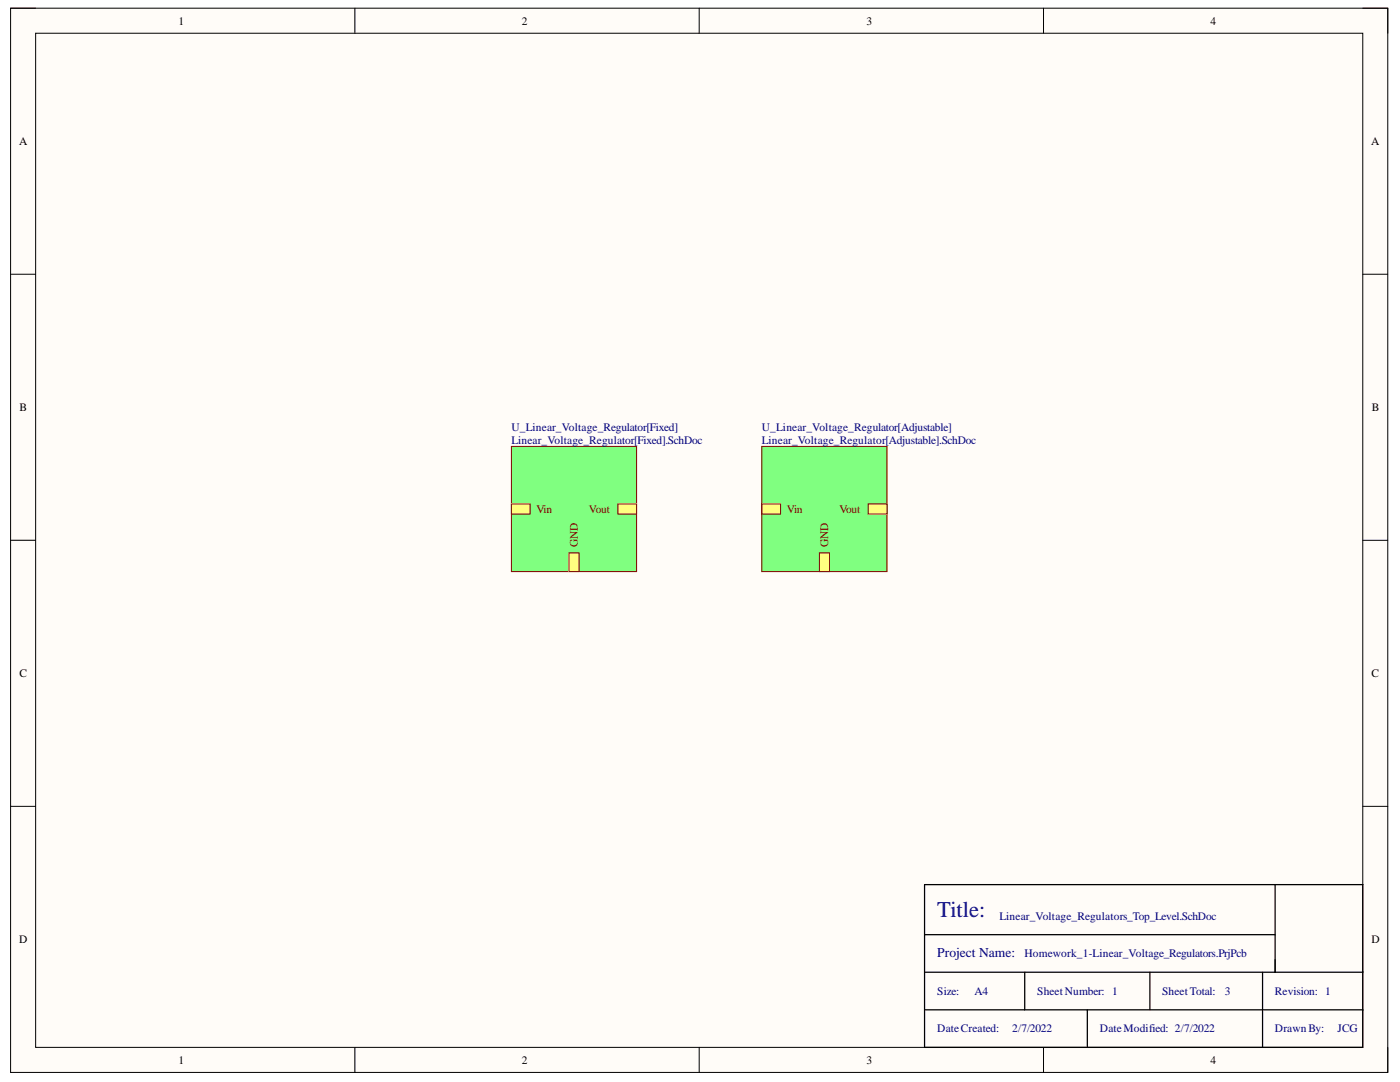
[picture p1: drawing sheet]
<svg xmlns="http://www.w3.org/2000/svg" width="279mm" height="216mm" viewBox="0 0 279 216" stroke-linecap="round" stroke-linejoin="round" font-family="sans-serif">
<defs><g id="words">
<text font-size="4.5" fill="#000080" x="187" y="183">Title:</text>
<text font-size="2.7" fill="#000080" x="187" y="190.9">Project Name:</text>
<g font-size="2.3">
<text x="35.6" y="4.9">1</text>
<text x="104.2" y="4.9">2</text>
<text x="172.9" y="4.9">3</text>
<text x="241.6" y="4.9">4</text>
<text x="3.8" y="28.9">A</text>
<text x="273.6" y="28.9">A</text>
<text x="3.9" y="82">B</text>
<text x="273.8" y="82">B</text>
<text x="3.9" y="135.1">C</text>
<text x="273.7" y="135.1">C</text>
<text x="3.8" y="188.2">D</text>
<text x="273.7" y="188.2">D</text>
<text x="35.6" y="212.2">1</text>
<text x="104.2" y="212.2">2</text>
<text x="172.9" y="212.2">3</text>
<text x="241.6" y="212.2">4</text>
</g>
<g font-size="2.3" fill="#000080">
<text x="102.1" y="86.1">U_Linear_Voltage_Regulator[Fixed]</text>
<text x="102.1" y="88.6">Linear_Voltage_Regulator[Fixed].SchDoc</text>
<text x="152" y="86.1">U_Linear_Voltage_Regulator[Adjustable]</text>
<text x="152" y="88.6">Linear_Voltage_Regulator[Adjustable].SchDoc</text>
<text x="199.5" y="183.6">Linear_Voltage_Regulators_Top_Level.SchDoc</text>
<text x="204.5" y="191">Homework_1-Linear_Voltage_Regulators.PrjPcb</text>
<text x="187" y="198.5">Size:</text>
<text x="194.5" y="198.5">A4</text>
<text x="207" y="198.5">SheetNumber: 1</text>
<text x="231.9" y="198.5">SheetTotal:</text>
<text x="244.5" y="198.5">3</text>
<text x="254.4" y="198.5">Revision: 1</text>
<text x="187" y="206">DateCreated:</text>
<text x="202" y="206">2/7/2022</text>
<text x="219.5" y="206">DateModified: 2/7/2022</text>
<text x="254.4" y="206">DrawnBy:</text>
<text x="266.9" y="206">JCG</text>
</g>
<g font-size="2.3" fill="#800000">
<text x="107.1" y="102.3">Vin</text>
<text x="117.5" y="102.3">Vout</text>
<text x="157" y="102.3">Vin</text>
<text x="167.5" y="102.3">Vout</text>
<text x="115.3" y="109.1" transform="rotate(-90 115.3 109.1)">GND</text>
<text x="165.3" y="109.1" transform="rotate(-90 165.3 109.1)">GND</text>
</g>
</g></defs>
<path d="M2.1 1.6h274.9v212.4h-274.9z" fill-rule="evenodd" fill="#fffcf8"/>
<path d="M2.1 1.6h274.9v212.4h-274.9z" fill="none" stroke="#000" stroke-width=".2"/>
<path d="M7.1 6.6h264.9v202.4h-264.9z" fill-rule="evenodd" fill="#fffcf8"/>
<g fill="none" stroke="#000" stroke-width=".2">
<path d="M2.1 1.6h5M7.1 6.6h264.9v202.4h-264.9zM70.8 1.6v5M139.5 1.6v5M208.3 1.6v5M272 1.6h5v5M2.1 54.7h5M272 54.7h5M2.1 107.8h5M272 107.8h5M2.1 160.9h5M272 160.9h5"/>
<path d="M70.8 209v5M139.5 209v5M208.3 209v5M277 209v5"/>
</g>
<path d="M102.1 89.1h24.9v25h-24.9z" fill-rule="evenodd" fill="#80ff80"/>
<path d="M102.1 89.1h24.9v25h-24.9z" fill="none" stroke="#800000" stroke-width=".2"/>
<path d="M102.1 100.6h3.7v2h-3.7z" fill-rule="evenodd" fill="#ffff80"/>
<path d="M102.1 100.6h3.7v2h-3.7z" fill="none" stroke="#800000" stroke-width=".2"/>
<path d="M123.3 100.6h3.7v2h-3.7z" fill-rule="evenodd" fill="#ffff80"/>
<path d="M123.3 100.6h3.7v2h-3.7z" fill="none" stroke="#800000" stroke-width=".2"/>
<path d="M113.6 110.3h2v3.8h-2z" fill-rule="evenodd" fill="#ffff80"/>
<path d="M113.6 110.3h2v3.8h-2z" fill="none" stroke="#800000" stroke-width=".2"/>
<path d="M152 89.1h25v25h-25z" fill-rule="evenodd" fill="#80ff80"/>
<path d="M152 89.1h25v25h-25z" fill="none" stroke="#800000" stroke-width=".2"/>
<path d="M173.3 100.6h3.7v2h-3.7z" fill-rule="evenodd" fill="#ffff80"/>
<path d="M173.3 100.6h3.7v2h-3.7z" fill="none" stroke="#800000" stroke-width=".2"/>
<path d="M152 100.6h3.8v2h-3.8z" fill-rule="evenodd" fill="#ffff80"/>
<path d="M152 100.6h3.8v2h-3.8z" fill="none" stroke="#800000" stroke-width=".2"/>
<path d="M163.5 110.3h2v3.8h-2z" fill-rule="evenodd" fill="#ffff80"/>
<path d="M163.5 110.3h2v3.8h-2z" fill="none" stroke="#800000" stroke-width=".2"/>
<path d="M184.5 176.5h87.5v32.5h-87.5zM254.5 176.5v17.5M184.5 194h87.5M184.5 186.5h70M204.5 194v7.5M229.5 194v7.5M252 194v15M184.5 201.5h87.5M217 201.5v7.5" fill="none" stroke="#000" stroke-width=".25"/>
<use href="#words"/>
</svg>
